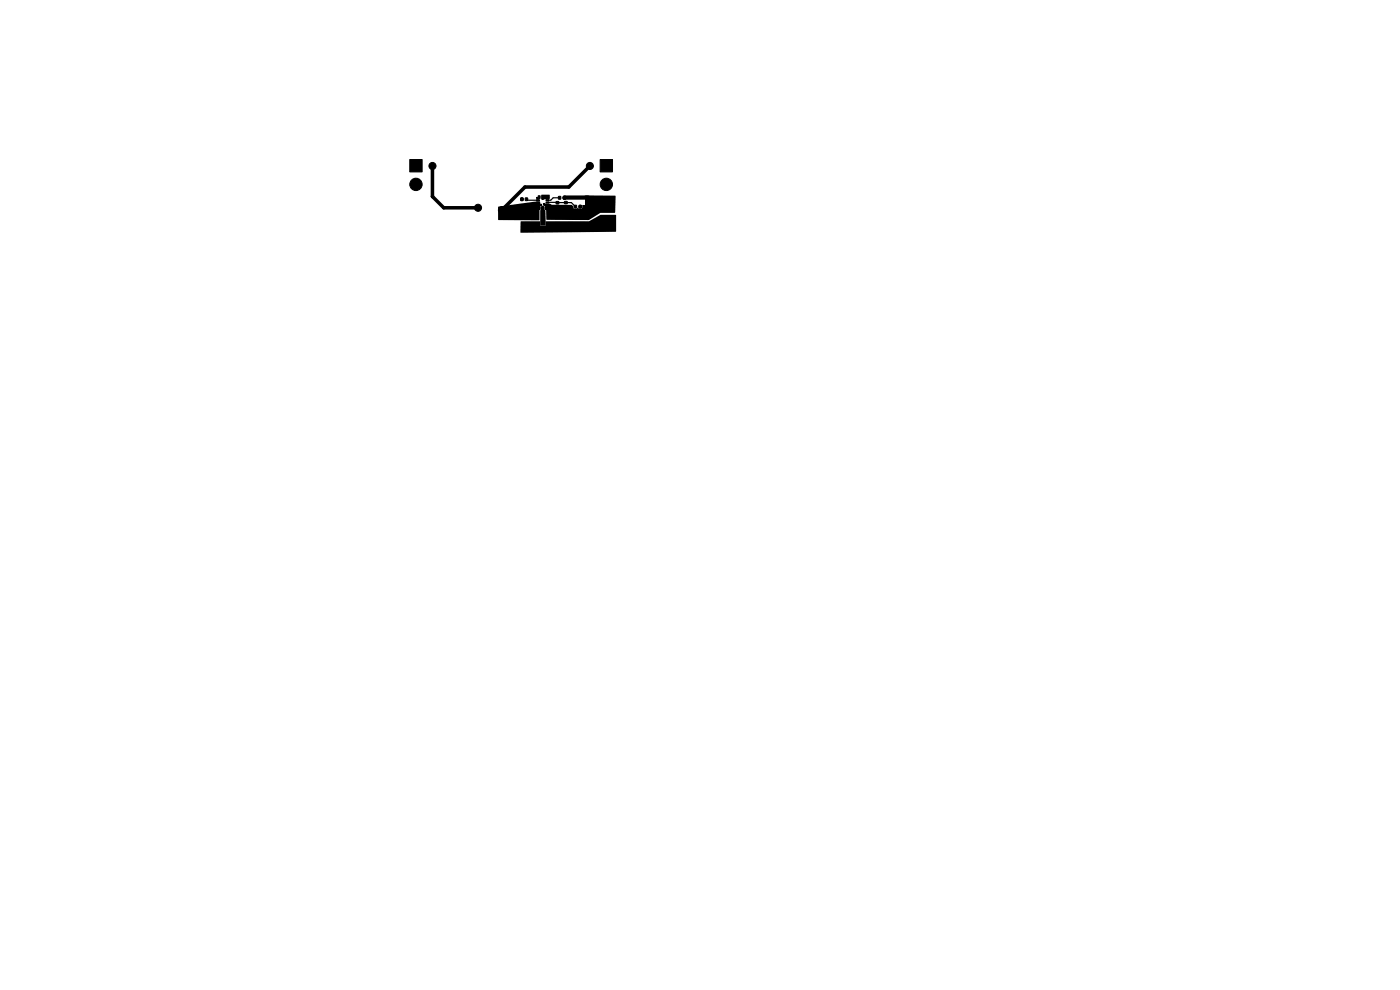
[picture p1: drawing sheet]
<svg xmlns="http://www.w3.org/2000/svg" width="297mm" height="210mm" viewBox="0 0 297 210" stroke-linecap="round" stroke-linejoin="round" font-family="sans-serif">
<g fill="#000" stroke="#000" stroke-width=".21">
<path d="M86.9 33.8h2.7v2.7h-2.7zM127.3 33.8h2.6v2.7h-2.6zM110.5 42h.5v.5h-.5zM111.4 42h.5v.5h-.5zM111.2 45.4h1.2l.2 .2-.1 .6-.2 .2h-1l-.1-.3zM111.2 47.3l1.2-.1 .2 .2-.1 .7-.2 .1h-1l-.1-.2zM113.8 43.3h1.1v.3h-1.1zM113.8 42.8h.6v.3h-.6zM113.8 42.3h.6v.3h-.6zM113.8 43.8h.8v.6h-.4v-.3h-.4zM114.2 41.5h.4v.6h-.8v-.2h.4zM115 41.5h.3v.8h-.3z"/>
<path d="M115 43.8h.3v.6h-.3zM115.4 43.3h1v.3h-1zM115.8 42.3h.6v.3h-.6zM115.8 42.8h.6v.3h-.6zM115.7 41.5h.4v.4h.3v.2h-.7zM115.7 43.8h.7v.3h-.3v.3h-.4zM118 43.7h.5v.5h-.5zM118 42.8h.5v.4h-.5zM118.5 41.7h.4v.5h-.4zM117.6 45.4h1.2l.1 .2v.6l-.2 .2h-1l-.2-.3zM117.6 47.3l1.2-.1 .1 .2v.7l-.2 .1h-1l-.2-.2zM119.5 41.7h.5v.5h-.5z"/>
<path d="M119.8 43.8h.5v.4h-.5zM119.8 42.7h.5v.5h-.5zM120.4 45.4h1.2l.1 .2v.6l-.2 .2h-1l-.2-.3zM120.4 47.3l1.2-.1 .1 .2v.7l-.2 .1h-1l-.2-.2zM121.8 43.6h.5v.5h-.5zM122.9 43.6h.4v.5h-.4zM122.9 45.4h1.2l.1 .2v.6l-.2 .2h-1l-.2-.3zM122.9 47.3l1.2-.1 .1 .2v.7l-.2 .1h-1l-.2-.2zM127.3 42.2h2.6v2.6h-2.6z"/>
<circle cx="88.2" cy="39.1" r="1.31"/>
<circle cx="91.7" cy="35.2" r=".75"/>
<circle cx="125.1" cy="35.2" r=".75"/>
<circle cx="128.6" cy="39.1" r="1.31"/>
<circle cx="101.4" cy="44.1" r=".75"/>
<circle cx="106.5" cy="44.6" r=".75"/>
<circle cx="110.7" cy="42.3" r=".3"/>
<circle cx="115.9" cy="41.9" r=".3"/>
<circle cx="123.1" cy="43.8" r=".3"/>
<circle cx="128.6" cy="47.4" r="1.31"/>
</g>
<path d="M111.7 42.3l.2 .2h2.2M116.1 42.9l5.1 .1 .9 .8M118.7 42h-1.4l-.5 .5h-.7M121 43h.1" fill="none" stroke="#000" stroke-width=".25"/>
<path d="M124.8 41.9l-5.1 .1" fill="none" stroke="#000" stroke-width=".9"/>
<path d="M91.7 35.2v6.5M91.7 35.2h.1M125.1 35.2l-4.4 4.5h-9.3l-4.9 4.9M91.7 41.7h.1M91.7 41.7l2.4 2.4h7.3" fill="none" stroke="#000" stroke-width=".75"/>
<path d="M105.7 43.9l7.8-1.1h1l.1 .4 .4 .2-.4 .4-.2 2.8-.1 .1h-8.6zM114.8 43.8a.43 .43 0 0 1 .4-.2 .43 .43 0 0 1 .3 .3v.5l.2 .3 .1 3.2h-1.2v-3.2zM114.8 41.4l1.8-.1v.8l-1.7 .2zM115.2 43.1l1.4 .1 .4 .2 4.3 .1 .3 .3 .3 .5h.4l.3-.2 .3 .2h.4l.2-.2v-.6h.6l.1-2h6.3l.1 .1-.1 3.5-3.1 .1-2.5 1.5-8.9-.1-.1-2-.2-.2v-.6l-.5-.4zM110.5 47l4.1-.1v1h1.2v-1h9.2l2.4-1.3h3.2l.1 .1v3.4l-.1 .1-20.1 .2-.1-.2z" fill="#000"/>
</svg>
